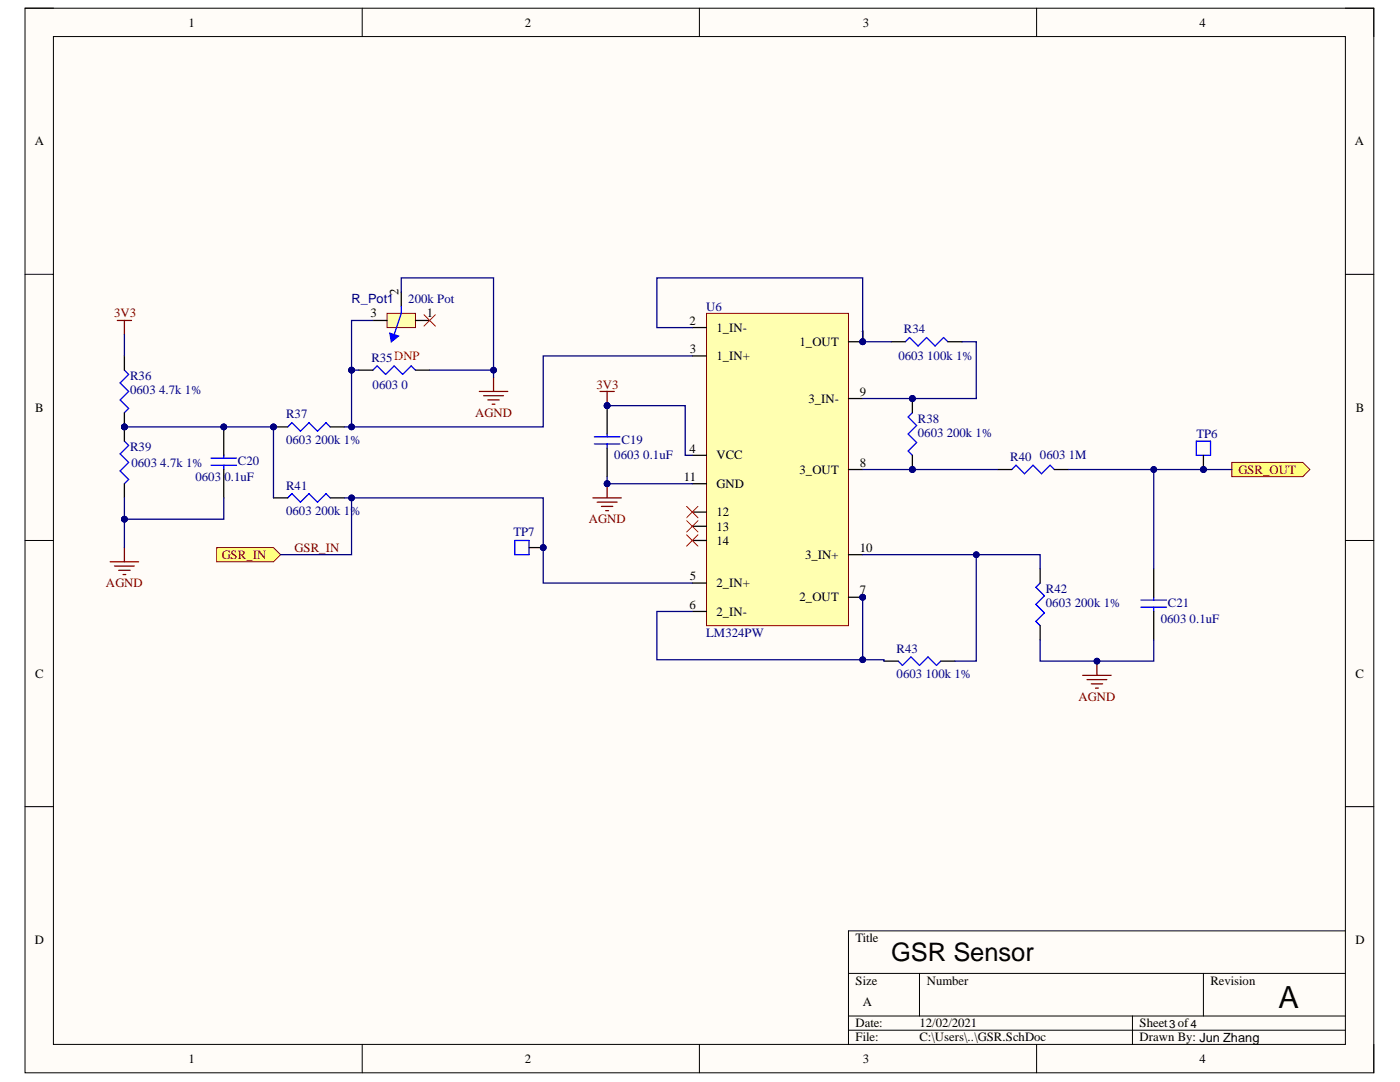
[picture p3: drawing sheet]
<svg xmlns="http://www.w3.org/2000/svg" width="279mm" height="216mm" viewBox="0 0 279 216" stroke-linecap="round" stroke-linejoin="round" font-family="sans-serif">
<defs><g id="words">
<text font-size="6.1" x="255.2" y="201.1">A</text>
<text font-size="5.1" x="177.8" y="191.7">GSR Sensor</text>
<g font-size="2.5">
<text x="37.7" y="5.3">1</text>
<text x="104.7" y="5.3">2</text>
<text x="172.2" y="5.3">3</text>
<text x="239.4" y="5.3">4</text>
<text x="6.9" y="29">A</text>
<text x="270.4" y="29">A</text>
<text x="79.5" y="58.9" transform="rotate(-90 79.5 58.9)">2</text>
<text x="73.9" y="63.3">3</text>
<text x="85.2" y="63.3">1</text>
<text x="137.6" y="64.8">2</text>
<text x="137.7" y="70.5">3</text>
<text x="143" y="66.2">1_IN-</text>
<text x="143" y="71.9">1_IN+</text>
<text x="159.6" y="69">1_OUT</text>
<text x="171.6" y="67.7">1</text>
<text x="7" y="82.1">B</text>
<text x="161.3" y="80.3">3_IN-</text>
<text x="171.6" y="79">9</text>
<text x="270.6" y="82.1">B</text>
<text x="136.5" y="96">11</text>
<text x="137.6" y="90.3">4</text>
<text x="143" y="91.7">VCC</text>
<text x="159.6" y="94.6">3_OUT</text>
<text x="171.6" y="93.1">8</text>
<text x="143" y="97.3">GND</text>
<text x="143" y="103">12</text>
<text x="143" y="105.9">13</text>
<text x="143" y="108.7">14</text>
<text x="160.7" y="111.6">3_IN+</text>
<text x="171.6" y="110.1">10</text>
<text x="137.7" y="115.8">5</text>
<text x="143" y="117.2">2_IN+</text>
<text x="171.6" y="118.6">7</text>
<text x="137.6" y="121.5">6</text>
<text x="143" y="122.9">2_IN-</text>
<text x="159.6" y="120">2_OUT</text>
<text x="7" y="135.2">C</text>
<text x="270.5" y="135.2">C</text>
<text x="6.9" y="188.4">D</text>
<text x="170.7" y="188">Title</text>
<text x="270.5" y="188.4">D</text>
<text x="170.7" y="196.5">Size</text>
<text x="185" y="196.5">Number</text>
<text x="241.6" y="196.5">Revision</text>
<text x="172.2" y="200.8">A</text>
<text x="170.7" y="205">Date:</text>
<text x="170.7" y="207.8">File:</text>
<text x="183.5" y="205">12/02/2021</text>
<text x="183.5" y="207.8">C:\Users\..\GSR.SchDoc</text>
<text x="227.4" y="205">Sheet3 of4</text>
<text x="227.4" y="207.8">Drawn By: Jun Zhang</text>
<text x="37.7" y="212.1">1</text>
<text x="104.7" y="212.1">2</text>
<text x="172.2" y="212.1">3</text>
<text x="239.4" y="212.1">4</text>
</g>
<g font-size="2.5" fill="#800000">
<text x="22.8" y="63.3">3V3</text>
<text x="119" y="77.6">3V3</text>
<text x="94.8" y="83.2">AGND</text>
<text x="247.1" y="94.6">GSR_OUT</text>
<text x="117.5" y="104.5">AGND</text>
<text x="44.2" y="111.6">GSR_IN</text>
<text x="58.8" y="110.1">GSR_IN</text>
<text x="21.2" y="117.2">AGND</text>
<text x="215.2" y="139.9">AGND</text>
</g>
<g font-size="2.5" fill="#000080">
<text x="70.1" y="60.6">R_Pot1</text>
<text x="81.5" y="60.6">200k Pot</text>
<text x="141" y="62">U6</text>
<text x="179.3" y="71.9">0603 100k 1%</text>
<text x="180.4" y="66.5">R34</text>
<text x="26" y="75.9">R36</text>
<text x="74.1" y="72.1">R35DNP</text>
<text x="74.4" y="77.6">0603 0</text>
<text x="26" y="78.7">0603 4.7k 1%</text>
<text x="57.1" y="83.5">R37</text>
<text x="26" y="90">R39</text>
<text x="57.1" y="88.6">0603 200k 1%</text>
<text x="124" y="88.6">C19</text>
<text x="183.2" y="84.3">R38</text>
<text x="183.2" y="87.2">0603 200k 1%</text>
<text x="238.8" y="87.5">TP6</text>
<text x="26.2" y="93.1">0603 4.7k 1%</text>
<text x="39" y="96">0603</text>
<text x="44.8" y="96">0.1uF</text>
<text x="47.5" y="92.9">C20</text>
<text x="122.6" y="91.7">0603 0.1uF</text>
<text x="201.6" y="92">R40</text>
<text x="207.5" y="91.7">0603 1M</text>
<text x="57.1" y="97.7">R41</text>
<text x="57.1" y="102.8">0603 200k 1%</text>
<text x="102.5" y="107">TP7</text>
<text x="208.7" y="118.3">R42</text>
<text x="208.7" y="121.2">0603 200k 1%</text>
<text x="231.7" y="124.2">0603 0.1uF</text>
<text x="233.1" y="121.2">C21</text>
<text x="141" y="127.1">LM324PW</text>
<text x="178.9" y="130.2">R43</text>
<text x="178.9" y="135.3">0603 100k 1%</text>
</g>
</g></defs>
<path d="M5 1.6h269.2v212.5h-269.2z" fill-rule="evenodd" fill="#fffcf8"/>
<path d="M5 1.6h269.2v212.5h-269.2z" fill="none" stroke="#000" stroke-width=".2"/>
<path d="M10.7 7.3h257.8v201.1h-257.8z" fill-rule="evenodd" fill="#fffcf8"/>
<g fill="none" stroke="#000" stroke-width=".2">
<path d="M5 1.6h5.7M10.7 7.3h257.8v201.1h-257.8zM72.3 1.6v5.7M139.6 1.6v5.7M206.9 1.6v5.7M268.5 1.6h5.7v5.7M5 54.7h5.7M268.5 54.7h5.7M5 107.8h5.7M268.5 107.8h5.7M5 161h5.7M268.5 161h5.7"/>
<path d="M169.3 194.2h99.2M183.5 194.2v8.5M240.2 194.2v8.5M268.5 185.7h-99.2v22.7M72.3 208.4v5.7M139.6 208.4v5.7M169.3 202.7h99.2M169.3 205.6h99.2M206.9 208.4v5.7M226 202.7v5.7M274.2 208.4v5.7"/>
</g>
<circle cx="172.2" cy="68.2" r=".57" fill="#000080"/>
<circle cx="172.2" cy="68.2" r=".57" fill="none" stroke="#000080" stroke-width=".2"/>
<circle cx="172.2" cy="119.2" r=".57" fill="#000080"/>
<circle cx="172.2" cy="119.2" r=".57" fill="none" stroke="#000080" stroke-width=".2"/>
<path d="M141 62.5h28.3v62.3h-28.3z" fill-rule="evenodd" fill="#ffffb0"/>
<path d="M141 62.5h28.3v62.3h-28.3z" fill="none" stroke="#800000" stroke-width=".2"/>
<path d="M169.3 68.2h2.9" fill="none" stroke="#000" stroke-width=".25"/>
<circle cx="172.2" cy="68.2" r=".57" fill="#000080"/>
<circle cx="172.2" cy="68.2" r=".57" fill="none" stroke="#000080" stroke-width=".2"/>
<path d="M138.2 65.4h2.8M138.2 71h2.8M138.2 90.9h2.8M138.2 116.3h2.8M169.3 119.2h2.9M138.2 122h2.8" fill="none" stroke="#000" stroke-width=".25"/>
<circle cx="172.2" cy="119.2" r=".57" fill="#000080"/>
<circle cx="172.2" cy="119.2" r=".57" fill="none" stroke="#000080" stroke-width=".2"/>
<path d="M169.3 79.5h2.9M138.2 96.5h2.8M169.3 93.7h2.9M138.2 102.2h2.8M138.2 105h2.8M138.2 107.8h2.8M169.3 110.7h2.9" fill="none" stroke="#000" stroke-width=".25"/>
<circle cx="121.2" cy="80.9" r=".57" fill="#000080"/>
<circle cx="121.2" cy="80.9" r=".57" fill="none" stroke="#000080" stroke-width=".2"/>
<path d="M118.6 88.6h5.1M118.6 87.2h5.1M121.2 86.6v.6M121.2 88.6v.8" fill="none" stroke="#00f" stroke-width=".25"/>
<path d="M121.2 80.9v5.7" fill="none" stroke="#000" stroke-width=".25"/>
<circle cx="121.2" cy="80.9" r=".57" fill="#000080"/>
<circle cx="121.2" cy="80.9" r=".57" fill="none" stroke="#000080" stroke-width=".2"/>
<path d="M121.2 89.4v5.7" fill="none" stroke="#000" stroke-width=".25"/>
<path d="M118.3 99.3h5.7M121.2 96.5v2.8M119.2 100.2h3.9M120 101h2.3M120.9 101.9h.5" fill="none" stroke="#800000" stroke-width=".25"/>
<circle cx="121.2" cy="96.5" r=".57" fill="#000080"/>
<circle cx="121.2" cy="96.5" r=".57" fill="none" stroke="#000080" stroke-width=".2"/>
<circle cx="24.8" cy="85.2" r=".57" fill="#000080"/>
<circle cx="24.8" cy="85.2" r=".57" fill="none" stroke="#000080" stroke-width=".2"/>
<path d="M24.8 73.9l.9 .8-1.7 1.7 1.7 1.7-1.7 1.7 1.7 1.7-.9 .9" fill="none" stroke="#00f" stroke-width=".25"/>
<path d="M24.8 71v2.9M24.8 82.4v2.8" fill="none" stroke="#000" stroke-width=".25"/>
<circle cx="24.8" cy="85.2" r=".57" fill="#000080"/>
<circle cx="24.8" cy="85.2" r=".57" fill="none" stroke="#000080" stroke-width=".2"/>
<circle cx="44.7" cy="85.2" r=".57" fill="#000080"/>
<circle cx="44.7" cy="85.2" r=".57" fill="none" stroke="#000080" stroke-width=".2"/>
<path d="M42.1 92.8h5.1M42.1 91.4h5.1M44.7 90.9v.5M44.7 92.8v.9" fill="none" stroke="#00f" stroke-width=".25"/>
<path d="M44.7 85.2v5.7" fill="none" stroke="#000" stroke-width=".25"/>
<circle cx="44.7" cy="85.2" r=".57" fill="#000080"/>
<circle cx="44.7" cy="85.2" r=".57" fill="none" stroke="#000080" stroke-width=".2"/>
<path d="M44.7 93.7v5.6" fill="none" stroke="#000" stroke-width=".25"/>
<circle cx="24.8" cy="85.2" r=".57" fill="#000080"/>
<circle cx="24.8" cy="85.2" r=".57" fill="none" stroke="#000080" stroke-width=".2"/>
<path d="M24.8 88l.9 .9-1.7 1.7 1.7 1.7-1.7 1.7 1.7 1.7-.9 .8" fill="none" stroke="#00f" stroke-width=".25"/>
<path d="M24.8 85.2v2.8" fill="none" stroke="#000" stroke-width=".25"/>
<circle cx="24.8" cy="85.2" r=".57" fill="#000080"/>
<circle cx="24.8" cy="85.2" r=".57" fill="none" stroke="#000080" stroke-width=".2"/>
<path d="M24.8 96.5v2.8" fill="none" stroke="#000" stroke-width=".25"/>
<circle cx="54.6" cy="85.2" r=".57" fill="#000080"/>
<circle cx="54.6" cy="85.2" r=".57" fill="none" stroke="#000080" stroke-width=".2"/>
<path d="M57.4 85.2l.9-.9 1.7 1.7 1.7-1.7 1.7 1.7 1.7-1.7 .8 .9" fill="none" stroke="#00f" stroke-width=".25"/>
<path d="M54.6 85.2h2.8" fill="none" stroke="#000" stroke-width=".25"/>
<circle cx="54.6" cy="85.2" r=".57" fill="#000080"/>
<circle cx="54.6" cy="85.2" r=".57" fill="none" stroke="#000080" stroke-width=".2"/>
<path d="M71.6 73.9h2.8M82.9 73.9h2.8M177.8 68.2h2.9M189.2 68.2h2.8M54.6 99.3h2.8M65.9 85.2h2.8M65.9 99.3h2.8" fill="none" stroke="#000" stroke-width=".25"/>
<path d="M74.4 73.9l.9-.9 1.7 1.7 1.7-1.7 1.7 1.7 1.7-1.7 .8 .9M180.7 68.2l.8-.9 1.7 1.7 1.7-1.7 1.7 1.7 1.7-1.7 .9 .9M57.4 99.3l.9-.8 1.7 1.7 1.7-1.7 1.7 1.7 1.7-1.7 .8 .8" fill="none" stroke="#00f" stroke-width=".25"/>
<path d="M23.4 63.9h2.8M24.8 63.9v2.9M119.7 78.1h2.9M121.2 78.1v2.8M22 112.1h5.7M22.8 112.9h4M23.7 113.8h2.3M24.5 114.6h.6M24.8 109.3v2.8" fill="none" stroke="#800000" stroke-width=".25"/>
<circle cx="121.2" cy="80.9" r=".57" fill="#000080"/>
<circle cx="121.2" cy="80.9" r=".57" fill="none" stroke="#000080" stroke-width=".2"/>
<path d="M77.2 62.5h5.7v2.9h-5.7z" fill-rule="evenodd" fill="#ffffb0"/>
<path d="M77.2 62.5h5.7v2.9h-5.7z" fill="none" stroke="#800000" stroke-width=".2"/>
<path d="M80.1 58.3v2.8M74.4 63.9h2.8M82.9 63.9h2.8" fill="none" stroke="#000" stroke-width=".25"/>
<path d="M80.1 61.1v1.4l-1.4 4.3" fill="none" stroke="#00f" stroke-width=".25"/>
<path d="M77.8 66.5l1.7 .6-1.4 1.1z" fill="#00f"/>
<path d="M77.8 66.5l1.7 .6-1.4 1.1zM179.3 131.9l.8 .9 1.7-1.7 1.7 1.7 1.7-1.7 1.7 1.7 .9-.9" fill="none" stroke="#00f" stroke-width=".25"/>
<path d="M84.6 62.8l2.3 2.3M86.9 62.8l-2.3 2.3" fill="none" stroke="#f00" stroke-width=".2"/>
<path d="M176.4 131.9h2.9M187.8 131.9h2.8" fill="none" stroke="#000" stroke-width=".25"/>
<circle cx="108.4" cy="109.3" r=".57" fill="#000080"/>
<circle cx="108.4" cy="109.3" r=".57" fill="none" stroke="#000080" stroke-width=".2"/>
<path d="M102.7 107.8h2.9v2.9h-2.9z" fill="none" stroke="#00f" stroke-width=".25"/>
<path d="M105.6 109.3h2.8" fill="none" stroke="#000" stroke-width=".25"/>
<circle cx="108.4" cy="109.3" r=".57" fill="#000080"/>
<circle cx="108.4" cy="109.3" r=".57" fill="none" stroke="#000080" stroke-width=".2"/>
<path d="M43.2 109.3h11.4l1.4 1.4-1.4 1.4h-11.4z" fill-rule="evenodd" fill="#ffff80"/>
<path d="M43.2 109.3h11.4l1.4 1.4-1.4 1.4h-11.4z" fill="none" stroke="#800000" stroke-width=".2"/>
<path d="M95.7 78.1h5.6M96.5 79h4M97.4 79.8h2.2M98.5 75.3v2.8M98.2 80.7h.6" fill="none" stroke="#800000" stroke-width=".25"/>
<path d="M201.9 93.7l.9-.9 1.7 1.7 1.7-1.7 1.7 1.7 1.7-1.7 .8 .9" fill="none" stroke="#00f" stroke-width=".25"/>
<path d="M199.1 93.7h2.8M210.4 93.7h2.9" fill="none" stroke="#000" stroke-width=".25"/>
<circle cx="182.1" cy="93.7" r=".57" fill="#000080"/>
<circle cx="182.1" cy="93.7" r=".57" fill="none" stroke="#000080" stroke-width=".2"/>
<circle cx="182.1" cy="79.5" r=".57" fill="#000080"/>
<circle cx="182.1" cy="79.5" r=".57" fill="none" stroke="#000080" stroke-width=".2"/>
<path d="M182.1 82.4l-.9 .8 1.7 1.7-1.7 1.7 1.7 1.7-1.7 1.7 .9 .9" fill="none" stroke="#00f" stroke-width=".25"/>
<path d="M182.1 90.9v2.8" fill="none" stroke="#000" stroke-width=".25"/>
<circle cx="182.1" cy="93.7" r=".57" fill="#000080"/>
<circle cx="182.1" cy="93.7" r=".57" fill="none" stroke="#000080" stroke-width=".2"/>
<path d="M182.1 79.5v2.9" fill="none" stroke="#000" stroke-width=".25"/>
<circle cx="182.1" cy="79.5" r=".57" fill="#000080"/>
<circle cx="182.1" cy="79.5" r=".57" fill="none" stroke="#000080" stroke-width=".2"/>
<path d="M207.6 116.3l-.9 .9 1.7 1.7-1.7 1.7 1.7 1.7-1.7 1.7 .9 .8" fill="none" stroke="#00f" stroke-width=".25"/>
<path d="M207.6 113.5v2.8M207.6 124.8v2.9" fill="none" stroke="#000" stroke-width=".25"/>
<path d="M216.1 134.8h5.7M216.9 135.6h4M217.8 136.5h2.3M218.6 137.3h.6M218.9 131.9v2.9" fill="none" stroke="#800000" stroke-width=".25"/>
<circle cx="218.9" cy="131.9" r=".57" fill="#000080"/>
<circle cx="218.9" cy="131.9" r=".57" fill="none" stroke="#000080" stroke-width=".2"/>
<circle cx="240.2" cy="93.7" r=".57" fill="#000080"/>
<circle cx="240.2" cy="93.7" r=".57" fill="none" stroke="#000080" stroke-width=".2"/>
<path d="M238.8 88h2.8v2.9h-2.8z" fill="none" stroke="#00f" stroke-width=".25"/>
<path d="M240.2 90.9v2.8" fill="none" stroke="#000" stroke-width=".25"/>
<circle cx="240.2" cy="93.7" r=".57" fill="#000080"/>
<circle cx="240.2" cy="93.7" r=".57" fill="none" stroke="#000080" stroke-width=".2"/>
<path d="M245.8 92.3h14.2l1.4 1.4-1.4 1.4h-14.2z" fill-rule="evenodd" fill="#ffff80"/>
<path d="M245.8 92.3h14.2l1.4 1.4-1.4 1.4h-14.2z" fill="none" stroke="#800000" stroke-width=".2"/>
<path d="M227.7 119.7h5.1M230.2 119.2v.5M227.7 121.2h5.1M230.2 121.2v.8" fill="none" stroke="#00f" stroke-width=".25"/>
<path d="M230.2 113.5v5.7M230.2 122v5.7" fill="none" stroke="#000" stroke-width=".25"/>
<path d="M121.2 95.1v1.4" fill="none" stroke="#000080" stroke-width=".25"/>
<circle cx="121.2" cy="96.5" r=".57" fill="#000080"/>
<circle cx="121.2" cy="96.5" r=".57" fill="none" stroke="#000080" stroke-width=".2"/>
<path d="M24.8 66.8v4.2M24.8 103.6v5.7" fill="none" stroke="#000080" stroke-width=".25"/>
<circle cx="24.8" cy="103.6" r=".57" fill="#000080"/>
<circle cx="24.8" cy="103.6" r=".57" fill="none" stroke="#000080" stroke-width=".2"/>
<path d="M80.1 58.3v-2.9h18.4v18.5h-12.8" fill="none" stroke="#000080" stroke-width=".25"/>
<circle cx="98.5" cy="73.9" r=".57" fill="#000080"/>
<circle cx="98.5" cy="73.9" r=".57" fill="none" stroke="#000080" stroke-width=".2"/>
<path d="M121.2 80.9h15.5v10h1.5" fill="none" stroke="#000080" stroke-width=".25"/>
<circle cx="121.2" cy="80.9" r=".57" fill="#000080"/>
<circle cx="121.2" cy="80.9" r=".57" fill="none" stroke="#000080" stroke-width=".2"/>
<path d="M121.2 96.5h17" fill="none" stroke="#000080" stroke-width=".25"/>
<circle cx="121.2" cy="96.5" r=".57" fill="#000080"/>
<circle cx="121.2" cy="96.5" r=".57" fill="none" stroke="#000080" stroke-width=".2"/>
<path d="M70.2 73.9h1.4" fill="none" stroke="#000080" stroke-width=".25"/>
<circle cx="70.2" cy="73.9" r=".57" fill="#000080"/>
<circle cx="70.2" cy="73.9" r=".57" fill="none" stroke="#000080" stroke-width=".2"/>
<path d="M70.2 73.9v11.3h-1.5" fill="none" stroke="#000080" stroke-width=".25"/>
<circle cx="70.2" cy="85.2" r=".57" fill="#000080"/>
<circle cx="70.2" cy="85.2" r=".57" fill="none" stroke="#000080" stroke-width=".2"/>
<circle cx="70.2" cy="73.9" r=".57" fill="#000080"/>
<circle cx="70.2" cy="73.9" r=".57" fill="none" stroke="#000080" stroke-width=".2"/>
<path d="M138.2 71h-29.8v14.2h-38.2" fill="none" stroke="#000080" stroke-width=".25"/>
<circle cx="70.2" cy="85.2" r=".57" fill="#000080"/>
<circle cx="70.2" cy="85.2" r=".57" fill="none" stroke="#000080" stroke-width=".2"/>
<path d="M74.4 63.9h-4.2v10" fill="none" stroke="#000080" stroke-width=".25"/>
<circle cx="70.2" cy="73.9" r=".57" fill="#000080"/>
<circle cx="70.2" cy="73.9" r=".57" fill="none" stroke="#000080" stroke-width=".2"/>
<path d="M70.2 99.3v11.4h-14.2" fill="none" stroke="#000080" stroke-width=".25"/>
<circle cx="70.2" cy="99.3" r=".57" fill="#000080"/>
<circle cx="70.2" cy="99.3" r=".57" fill="none" stroke="#000080" stroke-width=".2"/>
<path d="M98.5 73.9v1.4" fill="none" stroke="#000080" stroke-width=".25"/>
<circle cx="98.5" cy="73.9" r=".57" fill="#000080"/>
<circle cx="98.5" cy="73.9" r=".57" fill="none" stroke="#000080" stroke-width=".2"/>
<path d="M172.2 93.7h26.9" fill="none" stroke="#000080" stroke-width=".25"/>
<circle cx="182.1" cy="93.7" r=".57" fill="#000080"/>
<circle cx="182.1" cy="93.7" r=".57" fill="none" stroke="#000080" stroke-width=".2"/>
<path d="M68.7 99.3h39.7v17h29.8" fill="none" stroke="#000080" stroke-width=".25"/>
<circle cx="70.2" cy="99.3" r=".57" fill="#000080"/>
<circle cx="70.2" cy="99.3" r=".57" fill="none" stroke="#000080" stroke-width=".2"/>
<circle cx="108.4" cy="109.3" r=".57" fill="#000080"/>
<circle cx="108.4" cy="109.3" r=".57" fill="none" stroke="#000080" stroke-width=".2"/>
<path d="M172.2 118.9v12.7" fill="none" stroke="#000080" stroke-width=".25"/>
<circle cx="172.2" cy="131.6" r=".57" fill="#000080"/>
<circle cx="172.2" cy="131.6" r=".57" fill="none" stroke="#000080" stroke-width=".2"/>
<circle cx="172.2" cy="119.2" r=".57" fill="#000080"/>
<circle cx="172.2" cy="119.2" r=".57" fill="none" stroke="#000080" stroke-width=".2"/>
<path d="M194.8 110.7h12.8v2.8" fill="none" stroke="#000080" stroke-width=".25"/>
<circle cx="194.8" cy="110.7" r=".57" fill="#000080"/>
<circle cx="194.8" cy="110.7" r=".57" fill="none" stroke="#000080" stroke-width=".2"/>
<path d="M207.6 127.7v4.2h22.6v-4.2" fill="none" stroke="#000080" stroke-width=".25"/>
<circle cx="218.9" cy="131.9" r=".57" fill="#000080"/>
<circle cx="218.9" cy="131.9" r=".57" fill="none" stroke="#000080" stroke-width=".2"/>
<path d="M213.3 93.7h16.9v19.8" fill="none" stroke="#000080" stroke-width=".25"/>
<circle cx="230.3" cy="93.7" r=".57" fill="#000080"/>
<circle cx="230.3" cy="93.7" r=".57" fill="none" stroke="#000080" stroke-width=".2"/>
<path d="M172.2 110.7h22.6v21.2h-4.2" fill="none" stroke="#000080" stroke-width=".25"/>
<circle cx="194.8" cy="110.7" r=".57" fill="#000080"/>
<circle cx="194.8" cy="110.7" r=".57" fill="none" stroke="#000080" stroke-width=".2"/>
<path d="M138.2 65.4h-7.1v-9.9h41.1v12.7h5.6" fill="none" stroke="#000080" stroke-width=".25"/>
<circle cx="172.2" cy="68.2" r=".57" fill="#000080"/>
<circle cx="172.2" cy="68.2" r=".57" fill="none" stroke="#000080" stroke-width=".2"/>
<path d="M192 68.2h2.8v11.3h-22.6" fill="none" stroke="#000080" stroke-width=".25"/>
<circle cx="182.1" cy="79.5" r=".57" fill="#000080"/>
<circle cx="182.1" cy="79.5" r=".57" fill="none" stroke="#000080" stroke-width=".2"/>
<path d="M230.2 93.7h15.6" fill="none" stroke="#000080" stroke-width=".25"/>
<circle cx="230.3" cy="93.7" r=".57" fill="#000080"/>
<circle cx="230.3" cy="93.7" r=".57" fill="none" stroke="#000080" stroke-width=".2"/>
<circle cx="240.2" cy="93.7" r=".57" fill="#000080"/>
<circle cx="240.2" cy="93.7" r=".57" fill="none" stroke="#000080" stroke-width=".2"/>
<path d="M24.8 85.2h29.8v14.1" fill="none" stroke="#000080" stroke-width=".25"/>
<circle cx="24.8" cy="85.2" r=".57" fill="#000080"/>
<circle cx="24.8" cy="85.2" r=".57" fill="none" stroke="#000080" stroke-width=".2"/>
<circle cx="44.7" cy="85.2" r=".57" fill="#000080"/>
<circle cx="44.7" cy="85.2" r=".57" fill="none" stroke="#000080" stroke-width=".2"/>
<circle cx="54.6" cy="85.2" r=".57" fill="#000080"/>
<circle cx="54.6" cy="85.2" r=".57" fill="none" stroke="#000080" stroke-width=".2"/>
<path d="M24.8 99.3v4.3" fill="none" stroke="#000080" stroke-width=".25"/>
<circle cx="24.8" cy="103.6" r=".57" fill="#000080"/>
<circle cx="24.8" cy="103.6" r=".57" fill="none" stroke="#000080" stroke-width=".2"/>
<path d="M44.7 99.3v4.3h-19.9" fill="none" stroke="#000080" stroke-width=".25"/>
<circle cx="24.8" cy="103.6" r=".57" fill="#000080"/>
<circle cx="24.8" cy="103.6" r=".57" fill="none" stroke="#000080" stroke-width=".2"/>
<path d="M137 101l2.3 2.3M137 103.9l2.3 2.2M137 106.7l2.3 2.3M139.3 101l-2.3 2.3M139.3 103.9l-2.3 2.2M139.3 106.7l-2.3 2.3" fill="none" stroke="#f00" stroke-width=".2"/>
<path d="M138.2 122h-7.1v9.6h45.3v.3" fill="none" stroke="#000080" stroke-width=".25"/>
<circle cx="172.2" cy="131.6" r=".57" fill="#000080"/>
<circle cx="172.2" cy="131.6" r=".57" fill="none" stroke="#000080" stroke-width=".2"/>
<use href="#words"/>
</svg>
